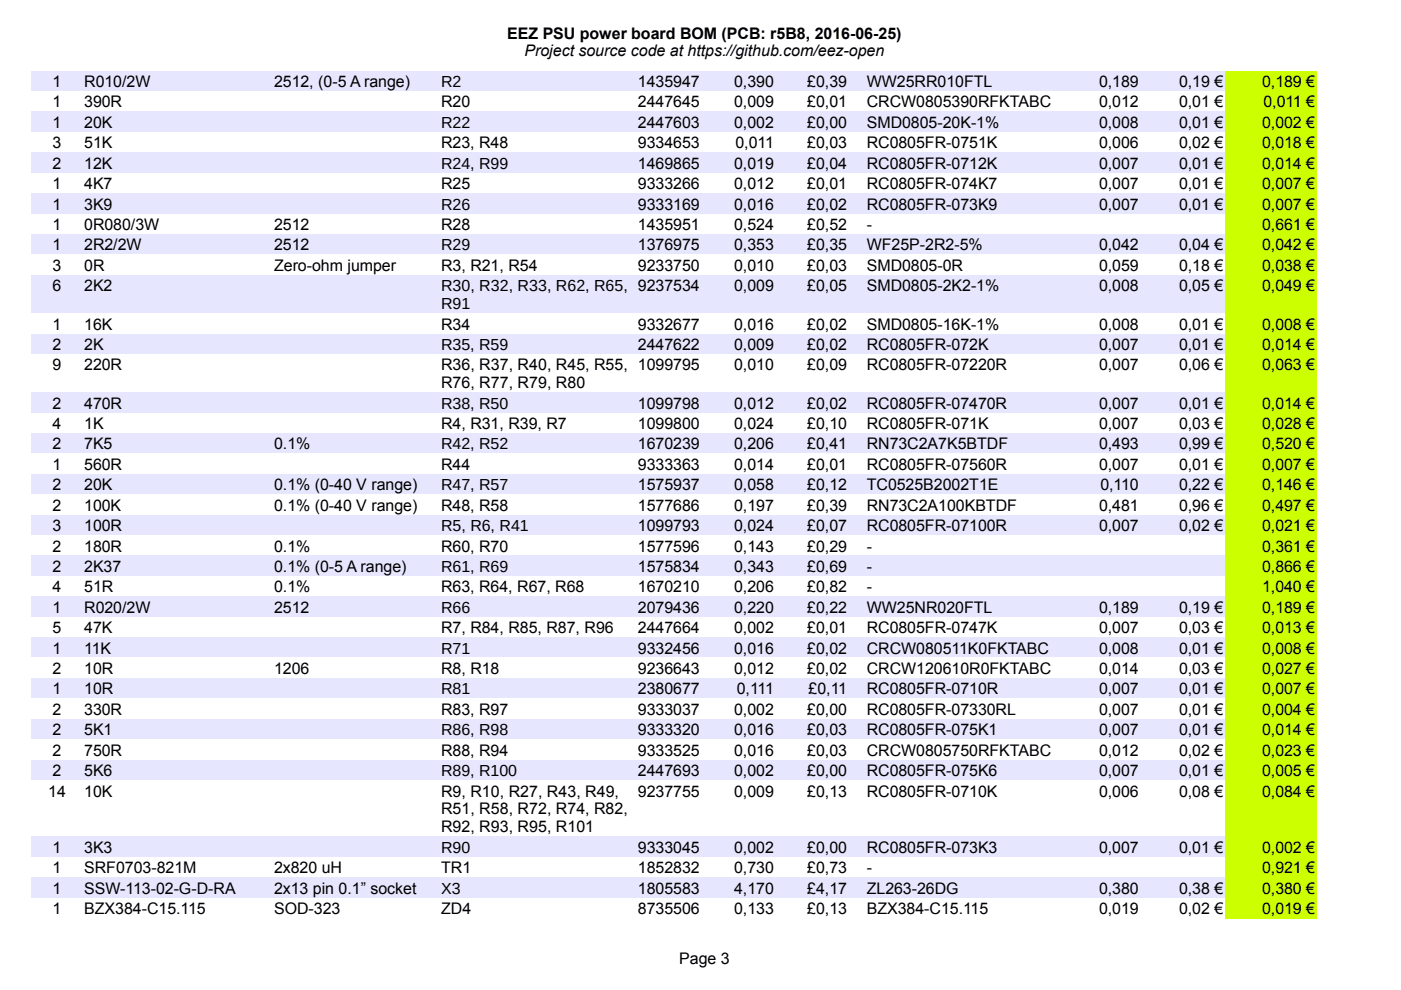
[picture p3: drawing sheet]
<svg xmlns="http://www.w3.org/2000/svg" width="297mm" height="210mm" viewBox="0 0 297 210" stroke-linecap="round" stroke-linejoin="round" font-family="sans-serif">
<defs><g id="words">
<g font-size="3.4">
<text x="107.5" y="8.2">EEZ PSU power board BOM (PCB: r5B8, 2016-06-25)</text>
<text x="111.2" y="12">Project source code at https://github.com/eez-open</text>
<text x="11.1" y="18.5">1</text>
<text x="11.1" y="22.8">1</text>
<text x="17.9" y="18.5">R010/2W</text>
<text x="17.9" y="22.8">390R</text>
<text x="58.1" y="18.5">2512, (0-5 A range)</text>
<text x="93.5" y="18.5">R2</text>
<text x="93.5" y="22.8">R20</text>
<text x="135.3" y="18.5">1435947</text>
<text x="135.3" y="22.8">2447645</text>
<text x="155.6" y="18.5">0,390</text>
<text x="155.6" y="22.8">0,009</text>
<text x="171.2" y="18.5">£0,39</text>
<text x="171.2" y="22.8">£0,01</text>
<text x="183.8" y="18.5">WW25RR010FTL</text>
<text x="183.8" y="22.8">CRCW0805390RFKTABC</text>
<text x="233" y="18.5">0,189</text>
<text x="233" y="22.8">0,012</text>
<text x="250" y="18.5">0,19 €</text>
<text x="250" y="22.8">0,01 €</text>
<text x="267.6" y="18.5">0,189 €</text>
<text x="267.9" y="22.8">0,011 €</text>
<text x="11.1" y="27.1">1</text>
<text x="17.9" y="27.1">20K</text>
<text x="93.5" y="27.1">R22</text>
<text x="135.3" y="27.1">2447603</text>
<text x="155.6" y="27.1">0,002</text>
<text x="171.2" y="27.1">£0,00</text>
<text x="183.8" y="27.1">SMD0805-20K-1%</text>
<text x="233" y="27.1">0,008</text>
<text x="250" y="27.1">0,01 €</text>
<text x="267.6" y="27.1">0,002 €</text>
<text x="11.1" y="31.5">3</text>
<text x="11.1" y="35.8">2</text>
<text x="17.9" y="31.5">51K</text>
<text x="17.9" y="35.8">12K</text>
<text x="93.5" y="31.5">R23, R48</text>
<text x="93.5" y="35.8">R24, R99</text>
<text x="135.3" y="31.5">9334653</text>
<text x="135.3" y="35.8">1469865</text>
<text x="155.6" y="35.8">0,019</text>
<text x="155.9" y="31.5">0,011</text>
<text x="171.2" y="31.5">£0,03</text>
<text x="171.2" y="35.8">£0,04</text>
<text x="183.8" y="31.5">RC0805FR-0751K</text>
<text x="183.8" y="35.8">RC0805FR-0712K</text>
<text x="233" y="31.5">0,006</text>
<text x="233" y="35.8">0,007</text>
<text x="250" y="31.5">0,02 €</text>
<text x="250" y="35.8">0,01 €</text>
<text x="267.6" y="31.5">0,018 €</text>
<text x="267.6" y="35.8">0,014 €</text>
<text x="11.1" y="40.1">1</text>
<text x="17.9" y="40.1">4K7</text>
<text x="93.5" y="40.1">R25</text>
<text x="135.3" y="40.1">9333266</text>
<text x="155.6" y="40.1">0,012</text>
<text x="171.2" y="40.1">£0,01</text>
<text x="183.8" y="40.1">RC0805FR-074K7</text>
<text x="233" y="40.1">0,007</text>
<text x="250" y="40.1">0,01 €</text>
<text x="267.6" y="40.1">0,007 €</text>
<text x="11.1" y="44.5">1</text>
<text x="17.9" y="44.5">3K9</text>
<text x="93.5" y="44.5">R26</text>
<text x="135.3" y="44.5">9333169</text>
<text x="155.6" y="44.5">0,016</text>
<text x="171.2" y="44.5">£0,02</text>
<text x="183.8" y="44.5">RC0805FR-073K9</text>
<text x="233" y="44.5">0,007</text>
<text x="250" y="44.5">0,01 €</text>
<text x="267.6" y="44.5">0,007 €</text>
<text x="11.1" y="48.8">1</text>
<text x="11.1" y="53.1">1</text>
<text x="17.9" y="48.8">0R080/3W</text>
<text x="17.9" y="53.1">2R2/2W</text>
<text x="58.1" y="48.8">2512</text>
<text x="58.1" y="53.1">2512</text>
<text x="93.5" y="48.8">R28</text>
<text x="93.5" y="53.1">R29</text>
<text x="135.3" y="48.8">1435951</text>
<text x="135.3" y="53.1">1376975</text>
<text x="155.6" y="48.8">0,524</text>
<text x="155.6" y="53.1">0,353</text>
<text x="171.2" y="48.8">£0,52</text>
<text x="171.2" y="53.1">£0,35</text>
<text x="183.8" y="48.8">-</text>
<text x="183.8" y="53.1">WF25P-2R2-5%</text>
<text x="233" y="53.1">0,042</text>
<text x="250" y="53.1">0,04 €</text>
<text x="267.6" y="48.8">0,661 €</text>
<text x="267.6" y="53.1">0,042 €</text>
<text x="11.1" y="57.4">3</text>
<text x="17.9" y="57.4">0R</text>
<text x="58.1" y="57.4">Zero-ohm jumper</text>
<text x="93.5" y="57.4">R3, R21, R54</text>
<text x="135.3" y="57.4">9233750</text>
<text x="155.6" y="57.4">0,010</text>
<text x="171.2" y="57.4">£0,03</text>
<text x="183.8" y="57.4">SMD0805-0R</text>
<text x="233" y="57.4">0,059</text>
<text x="250" y="57.4">0,18 €</text>
<text x="267.6" y="57.4">0,038 €</text>
<text x="11.1" y="61.8">6</text>
<text x="17.9" y="61.8">2K2</text>
<text x="93.5" y="61.8">R30, R32, R33, R62, R65, 9237534</text>
<text x="93.5" y="65.5">R91</text>
<text x="155.6" y="61.8">0,009</text>
<text x="171.2" y="61.8">£0,05</text>
<text x="183.8" y="61.8">SMD0805-2K2-1%</text>
<text x="233" y="61.8">0,008</text>
<text x="250" y="61.8">0,05 €</text>
<text x="267.6" y="61.8">0,049 €</text>
<text x="11.1" y="69.9">1</text>
<text x="17.9" y="69.9">16K</text>
<text x="93.5" y="69.9">R34</text>
<text x="135.3" y="69.9">9332677</text>
<text x="155.6" y="69.9">0,016</text>
<text x="171.2" y="69.9">£0,02</text>
<text x="183.8" y="69.9">SMD0805-16K-1%</text>
<text x="233" y="69.9">0,008</text>
<text x="250" y="69.9">0,01 €</text>
<text x="267.6" y="69.9">0,008 €</text>
<text x="11.1" y="74.2">2</text>
<text x="17.9" y="74.2">2K</text>
<text x="93.5" y="74.2">R35, R59</text>
<text x="135.3" y="74.2">2447622</text>
<text x="155.6" y="74.2">0,009</text>
<text x="171.2" y="74.2">£0,02</text>
<text x="183.8" y="74.2">RC0805FR-072K</text>
<text x="233" y="74.2">0,007</text>
<text x="250" y="74.2">0,01 €</text>
<text x="267.6" y="74.2">0,014 €</text>
<text x="11.1" y="78.5">9</text>
<text x="17.9" y="78.5">220R</text>
<text x="93.5" y="78.5">R36, R37, R40, R45, R55, 1099795</text>
<text x="93.5" y="82.3">R76, R77, R79, R80</text>
<text x="155.6" y="78.5">0,010</text>
<text x="171.2" y="78.5">£0,09</text>
<text x="183.8" y="78.5">RC0805FR-07220R</text>
<text x="233" y="78.5">0,007</text>
<text x="250" y="78.5">0,06 €</text>
<text x="267.6" y="78.5">0,063 €</text>
<text x="11.1" y="86.6">2</text>
<text x="17.9" y="86.6">470R</text>
<text x="93.5" y="86.6">R38, R50</text>
<text x="135.3" y="86.6">1099798</text>
<text x="155.6" y="86.6">0,012</text>
<text x="171.2" y="86.6">£0,02</text>
<text x="183.8" y="86.6">RC0805FR-07470R</text>
<text x="233" y="86.6">0,007</text>
<text x="250" y="86.6">0,01 €</text>
<text x="267.6" y="86.6">0,014 €</text>
<text x="11.1" y="90.9">4</text>
<text x="11.1" y="95.3">2</text>
<text x="17.9" y="90.9">1K</text>
<text x="17.9" y="95.3">7K5</text>
<text x="58.1" y="95.3">0.1%</text>
<text x="93.5" y="90.9">R4, R31, R39, R7</text>
<text x="93.5" y="95.3">R42, R52</text>
<text x="135.3" y="90.9">1099800</text>
<text x="135.3" y="95.3">1670239</text>
<text x="155.6" y="90.9">0,024</text>
<text x="155.6" y="95.3">0,206</text>
<text x="171.2" y="90.9">£0,10</text>
<text x="171.2" y="95.3">£0,41</text>
<text x="183.8" y="90.9">RC0805FR-071K</text>
<text x="183.8" y="95.3">RN73C2A7K5BTDF</text>
<text x="233" y="90.9">0,007</text>
<text x="233" y="95.3">0,493</text>
<text x="250" y="90.9">0,03 €</text>
<text x="250" y="95.3">0,99 €</text>
<text x="267.6" y="90.9">0,028 €</text>
<text x="267.6" y="95.3">0,520 €</text>
<text x="11.1" y="99.6">1</text>
<text x="17.9" y="99.6">560R</text>
<text x="93.5" y="99.6">R44</text>
<text x="135.3" y="99.6">9333363</text>
<text x="155.6" y="99.6">0,014</text>
<text x="171.2" y="99.6">£0,01</text>
<text x="183.8" y="99.6">RC0805FR-07560R</text>
<text x="233" y="99.6">0,007</text>
<text x="250" y="99.6">0,01 €</text>
<text x="267.6" y="99.6">0,007 €</text>
<text x="11.1" y="104">2</text>
<text x="17.9" y="104">20K</text>
<text x="58.1" y="104">0.1% (0-40 V range)</text>
<text x="93.5" y="104">R47, R57</text>
<text x="135.3" y="104">1575937</text>
<text x="155.6" y="104">0,058</text>
<text x="171.2" y="104">£0,12</text>
<text x="183.8" y="104">TC0525B2002T1E</text>
<text x="233.3" y="104">0,110</text>
<text x="250" y="104">0,22 €</text>
<text x="267.6" y="104">0,146 €</text>
<text x="11.1" y="108.3">2</text>
<text x="11.1" y="112.6">3</text>
<text x="17.9" y="108.3">100K</text>
<text x="17.9" y="112.6">100R</text>
<text x="58.1" y="108.3">0.1% (0-40 V range)</text>
<text x="93.5" y="108.3">R48, R58</text>
<text x="93.5" y="112.6">R5, R6, R41</text>
<text x="135.3" y="108.3">1577686</text>
<text x="135.3" y="112.6">1099793</text>
<text x="155.6" y="108.3">0,197</text>
<text x="155.6" y="112.6">0,024</text>
<text x="171.2" y="108.3">£0,39</text>
<text x="171.2" y="112.6">£0,07</text>
<text x="183.8" y="108.3">RN73C2A100KBTDF</text>
<text x="183.8" y="112.6">RC0805FR-07100R</text>
<text x="233" y="108.3">0,481</text>
<text x="233" y="112.6">0,007</text>
<text x="250" y="108.3">0,96 €</text>
<text x="250" y="112.6">0,02 €</text>
<text x="267.6" y="108.3">0,497 €</text>
<text x="267.6" y="112.6">0,021 €</text>
<text x="11.1" y="116.9">2</text>
<text x="17.9" y="116.9">180R</text>
<text x="58.1" y="116.9">0.1%</text>
<text x="93.5" y="116.9">R60, R70</text>
<text x="135.3" y="116.9">1577596</text>
<text x="155.6" y="116.9">0,143</text>
<text x="171.2" y="116.9">£0,29</text>
<text x="183.8" y="116.9">-</text>
<text x="267.6" y="116.9">0,361 €</text>
<text x="11.1" y="121.2">2</text>
<text x="11.1" y="125.6">4</text>
<text x="17.9" y="121.2">2K37</text>
<text x="17.9" y="125.6">51R</text>
<text x="58.1" y="121.2">0.1% (0-5 A range)</text>
<text x="58.1" y="125.6">0.1%</text>
<text x="93.5" y="121.2">R61, R69</text>
<text x="93.5" y="125.6">R63, R64, R67, R68</text>
<text x="135.3" y="121.2">1575834</text>
<text x="135.3" y="125.6">1670210</text>
<text x="155.6" y="121.2">0,343</text>
<text x="155.6" y="125.6">0,206</text>
<text x="171.2" y="121.2">£0,69</text>
<text x="171.2" y="125.6">£0,82</text>
<text x="183.8" y="121.2">-</text>
<text x="183.8" y="125.6">-</text>
<text x="267.6" y="121.2">0,866 €</text>
<text x="267.6" y="125.6">1,040 €</text>
<text x="11.1" y="129.9">1</text>
<text x="17.9" y="129.9">R020/2W</text>
<text x="58.1" y="129.9">2512</text>
<text x="93.5" y="129.9">R66</text>
<text x="135.3" y="129.9">2079436</text>
<text x="155.6" y="129.9">0,220</text>
<text x="171.2" y="129.9">£0,22</text>
<text x="183.8" y="129.9">WW25NR020FTL</text>
<text x="233" y="129.9">0,189</text>
<text x="250" y="129.9">0,19 €</text>
<text x="267.6" y="129.9">0,189 €</text>
<text x="11.1" y="134.3">5</text>
<text x="17.9" y="134.3">47K</text>
<text x="93.5" y="134.3">R7, R84, R85, R87, R96</text>
<text x="135.3" y="134.3">2447664</text>
<text x="155.6" y="134.3">0,002</text>
<text x="171.2" y="134.3">£0,01</text>
<text x="183.8" y="134.3">RC0805FR-0747K</text>
<text x="233" y="134.3">0,007</text>
<text x="250" y="134.3">0,03 €</text>
<text x="267.6" y="134.3">0,013 €</text>
<text x="11.1" y="138.6">1</text>
<text x="11.1" y="142.9">2</text>
<text x="17.9" y="138.6">11K</text>
<text x="17.9" y="142.9">10R</text>
<text x="58.1" y="142.9">1206</text>
<text x="93.5" y="138.6">R71</text>
<text x="93.5" y="142.9">R8, R18</text>
<text x="135.3" y="138.6">9332456</text>
<text x="135.3" y="142.9">9236643</text>
<text x="155.6" y="138.6">0,016</text>
<text x="155.6" y="142.9">0,012</text>
<text x="171.2" y="138.6">£0,02</text>
<text x="171.2" y="142.9">£0,02</text>
<text x="183.8" y="138.6">CRCW080511K0FKTABC</text>
<text x="183.8" y="142.9">CRCW120610R0FKTABC</text>
<text x="233" y="138.6">0,008</text>
<text x="233" y="142.9">0,014</text>
<text x="250" y="138.6">0,01 €</text>
<text x="250" y="142.9">0,03 €</text>
<text x="267.6" y="138.6">0,008 €</text>
<text x="267.6" y="142.9">0,027 €</text>
<text x="11.1" y="147.2">1</text>
<text x="17.9" y="147.2">10R</text>
<text x="93.5" y="147.2">R81</text>
<text x="135.3" y="147.2">2380677</text>
<text x="156.2" y="147.2">0,111</text>
<text x="171.4" y="147.2">£0,11</text>
<text x="183.8" y="147.2">RC0805FR-0710R</text>
<text x="233" y="147.2">0,007</text>
<text x="250" y="147.2">0,01 €</text>
<text x="267.6" y="147.2">0,007 €</text>
<text x="11.1" y="151.6">2</text>
<text x="11.1" y="155.9">2</text>
<text x="17.9" y="151.6">330R</text>
<text x="17.9" y="155.9">5K1</text>
<text x="93.5" y="151.6">R83, R97</text>
<text x="93.5" y="155.9">R86, R98</text>
<text x="135.3" y="151.6">9333037</text>
<text x="135.3" y="155.9">9333320</text>
<text x="155.6" y="151.6">0,002</text>
<text x="155.6" y="155.9">0,016</text>
<text x="171.2" y="151.6">£0,00</text>
<text x="171.2" y="155.9">£0,03</text>
<text x="183.8" y="151.6">RC0805FR-07330RL</text>
<text x="183.8" y="155.9">RC0805FR-075K1</text>
<text x="233" y="151.6">0,007</text>
<text x="233" y="155.9">0,007</text>
<text x="250" y="151.6">0,01 €</text>
<text x="250" y="155.9">0,01 €</text>
<text x="267.6" y="151.6">0,004 €</text>
<text x="267.6" y="155.9">0,014 €</text>
<text x="11.1" y="160.2">2</text>
<text x="17.9" y="160.2">750R</text>
<text x="93.5" y="160.2">R88, R94</text>
<text x="135.3" y="160.2">9333525</text>
<text x="155.6" y="160.2">0,016</text>
<text x="171.2" y="160.2">£0,03</text>
<text x="183.8" y="160.2">CRCW0805750RFKTABC</text>
<text x="233" y="160.2">0,012</text>
<text x="250" y="160.2">0,02 €</text>
<text x="267.6" y="160.2">0,023 €</text>
<text x="11.1" y="164.6">2</text>
<text x="17.9" y="164.6">5K6</text>
<text x="93.5" y="164.6">R89, R100</text>
<text x="135.3" y="164.6">2447693</text>
<text x="155.6" y="164.6">0,002</text>
<text x="171.2" y="164.6">£0,00</text>
<text x="183.8" y="164.6">RC0805FR-075K6</text>
<text x="233" y="164.6">0,007</text>
<text x="250" y="164.6">0,01 €</text>
<text x="267.6" y="164.6">0,005 €</text>
<text x="10.2" y="168.9">14</text>
<text x="17.9" y="168.9">10K</text>
<text x="93.5" y="168.9">R9, R10, R27, R43, R49,</text>
<text x="93.5" y="172.7">R51, R58, R72, R74, R82,</text>
<text x="135.3" y="168.9">9237755</text>
<text x="155.6" y="168.9">0,009</text>
<text x="171.2" y="168.9">£0,13</text>
<text x="183.8" y="168.9">RC0805FR-0710K</text>
<text x="233" y="168.9">0,006</text>
<text x="250" y="168.9">0,08 €</text>
<text x="267.6" y="168.9">0,084 €</text>
<text x="93.5" y="176.5">R92, R93, R95, R101</text>
<text x="11.1" y="180.8">1</text>
<text x="11.1" y="185.1">1</text>
<text x="17.9" y="180.8">3K3</text>
<text x="17.9" y="185.1">SRF0703-821M</text>
<text x="58.1" y="185.1">2x820 uH</text>
<text x="93.5" y="180.8">R90</text>
<text x="93.5" y="185.1">TR1</text>
<text x="135.3" y="180.8">9333045</text>
<text x="135.3" y="185.1">1852832</text>
<text x="155.6" y="180.8">0,002</text>
<text x="155.6" y="185.1">0,730</text>
<text x="171.2" y="180.8">£0,00</text>
<text x="171.2" y="185.1">£0,73</text>
<text x="183.8" y="180.8">RC0805FR-073K3</text>
<text x="183.8" y="185.1">-</text>
<text x="233" y="180.8">0,007</text>
<text x="250" y="180.8">0,01 €</text>
<text x="267.6" y="180.8">0,002 €</text>
<text x="267.6" y="185.1">0,921 €</text>
<text x="11.1" y="189.5">1</text>
<text x="17.9" y="189.5">SSW-113-02-G-D-RA</text>
<text x="58.1" y="189.5">2x13 pin 0.1” socket</text>
<text x="93.5" y="189.5">X3</text>
<text x="135.3" y="189.5">1805583</text>
<text x="155.6" y="189.5">4,170</text>
<text x="171.2" y="189.5">£4,17</text>
<text x="183.8" y="189.5">ZL263-26DG</text>
<text x="233" y="189.5">0,380</text>
<text x="250" y="189.5">0,38 €</text>
<text x="267.6" y="189.5">0,380 €</text>
<text x="11.1" y="193.8">1</text>
<text x="17.9" y="193.8">BZX384-C15.115</text>
<text x="58.1" y="193.8">SOD-323</text>
<text x="93.5" y="193.8">ZD4</text>
<text x="135.3" y="193.8">8735506</text>
<text x="155.6" y="193.8">0,133</text>
<text x="171.2" y="193.8">£0,13</text>
<text x="183.8" y="193.8">BZX384-C15.115</text>
<text x="233" y="193.8">0,019</text>
<text x="250" y="193.8">0,02 €</text>
<text x="267.6" y="193.8">0,019 €</text>
<text x="144" y="204.4">Page 3</text>
</g>
</g></defs>
<path d="M6.7 15h253v4.4h-253z" fill-rule="evenodd" fill="#e6e6ff"/>
<path d="M259.7 15h19.5v4.4h-19.5z" fill-rule="evenodd" fill="#cf0"/>
<path d="M6.7 19.4h253v4.3h-253z" fill-rule="evenodd" fill="#fff"/>
<path d="M259.7 19.4h19.5v4.3h-19.5z" fill-rule="evenodd" fill="#cf0"/>
<path d="M6.7 23.7h253v4.3h-253z" fill-rule="evenodd" fill="#e6e6ff"/>
<path d="M259.7 23.7h19.5v4.3h-19.5z" fill-rule="evenodd" fill="#cf0"/>
<path d="M6.7 28h253v4.3h-253z" fill-rule="evenodd" fill="#fff"/>
<path d="M259.7 28h19.5v4.3h-19.5z" fill-rule="evenodd" fill="#cf0"/>
<path d="M6.7 32.3h253v4.4h-253z" fill-rule="evenodd" fill="#e6e6ff"/>
<path d="M259.7 32.3h19.5v4.4h-19.5z" fill-rule="evenodd" fill="#cf0"/>
<path d="M6.7 36.7h253v4.3h-253z" fill-rule="evenodd" fill="#fff"/>
<path d="M259.7 36.7h19.5v4.3h-19.5z" fill-rule="evenodd" fill="#cf0"/>
<path d="M6.7 41h253v4.3h-253z" fill-rule="evenodd" fill="#e6e6ff"/>
<path d="M259.7 41h19.5v4.3h-19.5z" fill-rule="evenodd" fill="#cf0"/>
<path d="M6.7 45.3h253v4.4h-253z" fill-rule="evenodd" fill="#fff"/>
<path d="M259.7 45.3h19.5v4.4h-19.5z" fill-rule="evenodd" fill="#cf0"/>
<path d="M6.7 49.7h253v4.3h-253z" fill-rule="evenodd" fill="#e6e6ff"/>
<path d="M259.7 49.7h19.5v4.3h-19.5z" fill-rule="evenodd" fill="#cf0"/>
<path d="M6.7 54h253v4.3h-253z" fill-rule="evenodd" fill="#fff"/>
<path d="M259.7 54h19.5v4.3h-19.5z" fill-rule="evenodd" fill="#cf0"/>
<path d="M6.7 58.3h253v8.1h-253z" fill-rule="evenodd" fill="#e6e6ff"/>
<path d="M259.7 58.3h19.5v8.1h-19.5z" fill-rule="evenodd" fill="#cf0"/>
<path d="M6.7 66.4h253v4.4h-253z" fill-rule="evenodd" fill="#fff"/>
<path d="M259.7 66.4h19.5v4.4h-19.5z" fill-rule="evenodd" fill="#cf0"/>
<path d="M6.7 70.8h253v4.3h-253z" fill-rule="evenodd" fill="#e6e6ff"/>
<path d="M259.7 70.8h19.5v4.3h-19.5z" fill-rule="evenodd" fill="#cf0"/>
<path d="M6.7 75.1h253v8.1h-253z" fill-rule="evenodd" fill="#fff"/>
<path d="M259.7 75.1h19.5v8.1h-19.5z" fill-rule="evenodd" fill="#cf0"/>
<path d="M6.7 83.2h253v4.3h-253z" fill-rule="evenodd" fill="#e6e6ff"/>
<path d="M259.7 83.2h19.5v4.3h-19.5z" fill-rule="evenodd" fill="#cf0"/>
<path d="M6.7 87.5h253v4.4h-253z" fill-rule="evenodd" fill="#fff"/>
<path d="M259.7 87.5h19.5v4.4h-19.5z" fill-rule="evenodd" fill="#cf0"/>
<path d="M6.7 91.8h253v4.4h-253z" fill-rule="evenodd" fill="#e6e6ff"/>
<path d="M259.7 91.8h19.5v4.4h-19.5z" fill-rule="evenodd" fill="#cf0"/>
<path d="M6.7 96.2h253v4.3h-253z" fill-rule="evenodd" fill="#fff"/>
<path d="M259.7 96.2h19.5v4.3h-19.5z" fill-rule="evenodd" fill="#cf0"/>
<path d="M6.7 100.5h253v4.3h-253z" fill-rule="evenodd" fill="#e6e6ff"/>
<path d="M259.7 100.5h19.5v4.3h-19.5z" fill-rule="evenodd" fill="#cf0"/>
<path d="M6.7 104.8h253v4.4h-253z" fill-rule="evenodd" fill="#fff"/>
<path d="M259.7 104.8h19.5v4.4h-19.5z" fill-rule="evenodd" fill="#cf0"/>
<path d="M6.7 109.1h253v4.4h-253z" fill-rule="evenodd" fill="#e6e6ff"/>
<path d="M259.7 109.1h19.5v4.4h-19.5z" fill-rule="evenodd" fill="#cf0"/>
<path d="M6.7 113.5h253v4.3h-253z" fill-rule="evenodd" fill="#fff"/>
<path d="M259.7 113.5h19.5v4.3h-19.5z" fill-rule="evenodd" fill="#cf0"/>
<path d="M6.7 117.8h253v4.4h-253z" fill-rule="evenodd" fill="#e6e6ff"/>
<path d="M259.7 117.8h19.5v4.4h-19.5z" fill-rule="evenodd" fill="#cf0"/>
<path d="M6.7 122.2h253v4.3h-253z" fill-rule="evenodd" fill="#fff"/>
<path d="M259.7 122.2h19.5v4.3h-19.5z" fill-rule="evenodd" fill="#cf0"/>
<path d="M6.7 126.5h253v4.3h-253z" fill-rule="evenodd" fill="#e6e6ff"/>
<path d="M259.7 126.5h19.5v4.3h-19.5z" fill-rule="evenodd" fill="#cf0"/>
<path d="M6.7 130.8h253v4.3h-253z" fill-rule="evenodd" fill="#fff"/>
<path d="M259.7 130.8h19.5v4.3h-19.5z" fill-rule="evenodd" fill="#cf0"/>
<path d="M6.7 135.1h253v4.4h-253z" fill-rule="evenodd" fill="#e6e6ff"/>
<path d="M259.7 135.1h19.5v4.4h-19.5z" fill-rule="evenodd" fill="#cf0"/>
<path d="M6.7 139.5h253v4.3h-253z" fill-rule="evenodd" fill="#fff"/>
<path d="M259.7 139.5h19.5v4.3h-19.5z" fill-rule="evenodd" fill="#cf0"/>
<path d="M6.7 143.8h253v4.3h-253z" fill-rule="evenodd" fill="#e6e6ff"/>
<path d="M259.7 143.8h19.5v4.3h-19.5z" fill-rule="evenodd" fill="#cf0"/>
<path d="M6.7 148.1h253v4.4h-253z" fill-rule="evenodd" fill="#fff"/>
<path d="M259.7 148.1h19.5v4.4h-19.5z" fill-rule="evenodd" fill="#cf0"/>
<path d="M6.7 152.5h253v4.3h-253z" fill-rule="evenodd" fill="#e6e6ff"/>
<path d="M259.7 152.5h19.5v4.3h-19.5z" fill-rule="evenodd" fill="#cf0"/>
<path d="M6.7 156.8h253v4.3h-253z" fill-rule="evenodd" fill="#fff"/>
<path d="M259.7 156.8h19.5v4.3h-19.5z" fill-rule="evenodd" fill="#cf0"/>
<path d="M6.7 161.1h253v4.4h-253z" fill-rule="evenodd" fill="#e6e6ff"/>
<path d="M259.7 161.1h19.5v4.4h-19.5z" fill-rule="evenodd" fill="#cf0"/>
<path d="M6.7 165.5h253v11.9h-253z" fill-rule="evenodd" fill="#fff"/>
<path d="M259.7 165.5h19.5v11.9h-19.5z" fill-rule="evenodd" fill="#cf0"/>
<path d="M6.7 177.4h253v4.3h-253z" fill-rule="evenodd" fill="#e6e6ff"/>
<path d="M259.7 177.4h19.5v4.3h-19.5z" fill-rule="evenodd" fill="#cf0"/>
<path d="M6.7 181.7h253v4.3h-253z" fill-rule="evenodd" fill="#fff"/>
<path d="M259.7 181.7h19.5v4.3h-19.5z" fill-rule="evenodd" fill="#cf0"/>
<path d="M6.7 186h253v4.4h-253z" fill-rule="evenodd" fill="#e6e6ff"/>
<path d="M259.7 186h19.5v4.4h-19.5z" fill-rule="evenodd" fill="#cf0"/>
<path d="M6.7 190.4h253v4.3h-253z" fill-rule="evenodd" fill="#fff"/>
<path d="M259.7 190.4h19.5v4.3h-19.5z" fill-rule="evenodd" fill="#cf0"/>
<use href="#words"/>
</svg>
